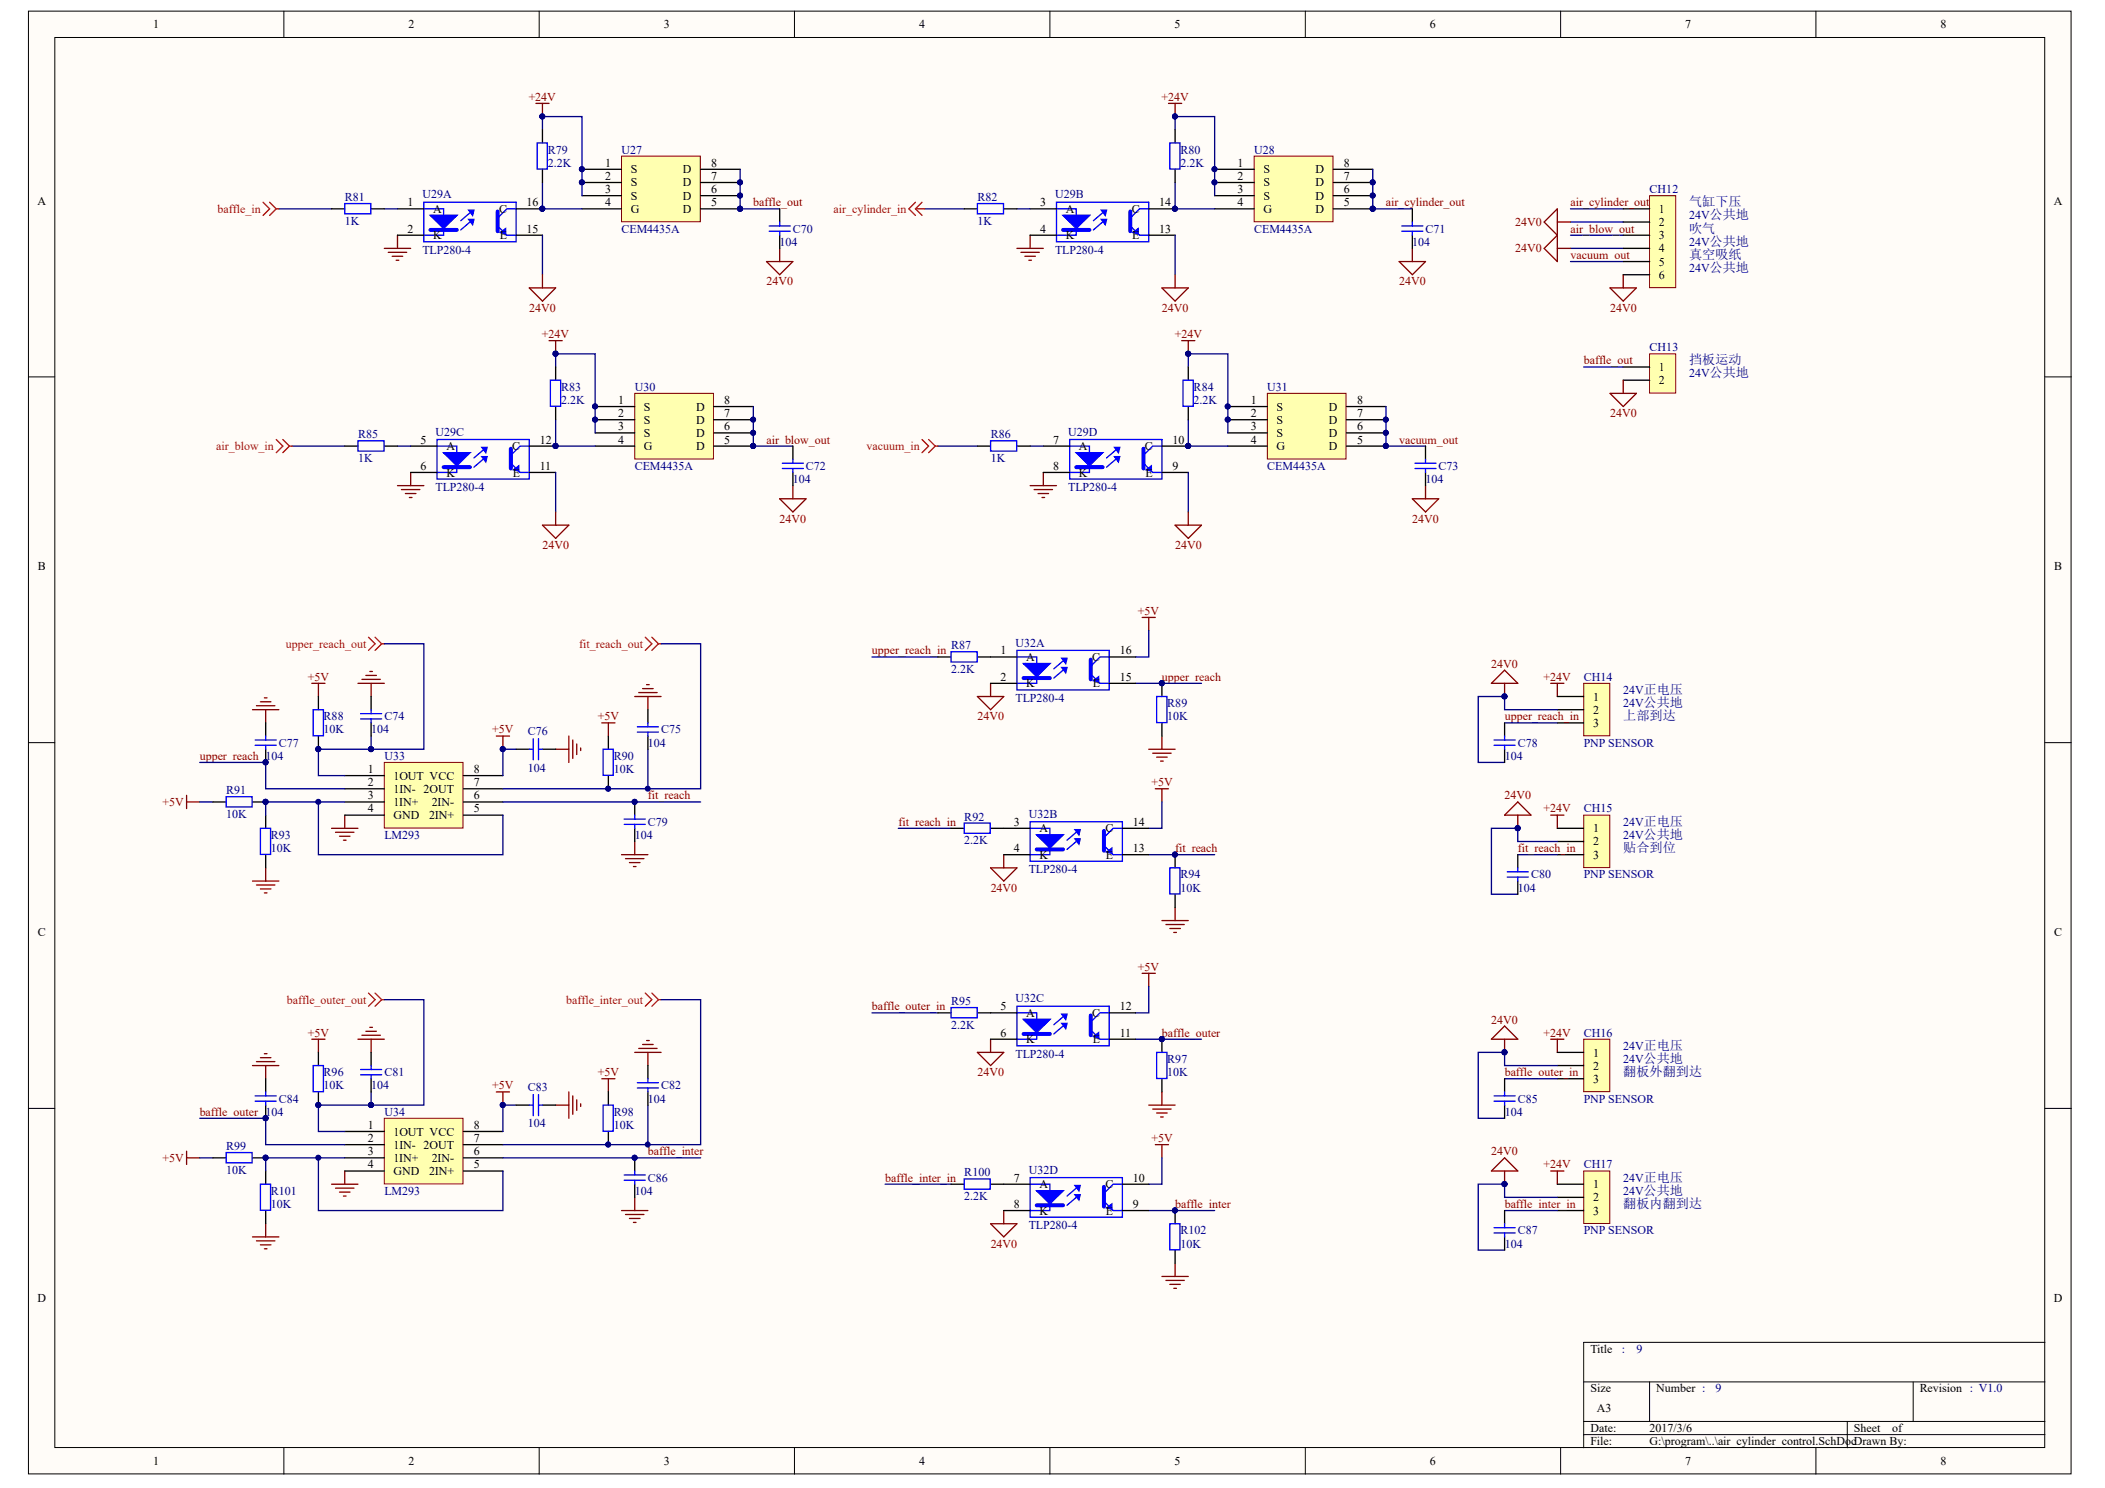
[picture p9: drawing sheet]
<svg xmlns="http://www.w3.org/2000/svg" width="297mm" height="210mm" viewBox="0 0 297 210" stroke-linecap="round" stroke-linejoin="round" font-family="sans-serif">
<defs><g id="words">
<g font-size="1.9" fill="#000080">
<text x="238.4" y="29.1">气缸下压</text>
<text x="238.4" y="32.8">吹气</text>
<text x="238.4" y="36.5">真空吸纸</text>
<text x="238.4" y="51.4">挡板运动</text>
<text x="229.1" y="101.6">上部到达</text>
<text x="229.1" y="120.2">贴合到位</text>
<text x="229.1" y="151.8">翻板外翻到达</text>
<text x="229.1" y="170.4">翻板内翻到达</text>
</g>
<g font-size="1.7">
<text x="21.6" y="4">1</text>
<text x="57.6" y="4">2</text>
<text x="93.7" y="4">3</text>
<text x="129.7" y="4">4</text>
<text x="165.7" y="4">5</text>
<text x="201.8" y="4">6</text>
<text x="237.8" y="4">7</text>
<text x="273.8" y="4">8</text>
<text x="85.4" y="23.5">1</text>
<text x="100.3" y="23.5">8</text>
<text x="174.6" y="23.5">1</text>
<text x="189.6" y="23.5">8</text>
<text x="5.3" y="28.9">A</text>
<text x="57.5" y="29.1">1</text>
<text x="74.3" y="29.1">16</text>
<text x="85.4" y="25.4">2</text>
<text x="85.4" y="27.2">3</text>
<text x="85.4" y="29.1">4</text>
<text x="89" y="24.4">S</text>
<text x="89" y="26.3">S</text>
<text x="89" y="28.2">S</text>
<text x="96.4" y="28.2">D</text>
<text x="96.4" y="26.3">D</text>
<text x="96.4" y="24.4">D</text>
<text x="100.3" y="29.1">5</text>
<text x="100.3" y="27.2">6</text>
<text x="100.3" y="25.4">7</text>
<text x="146.8" y="29.1">3</text>
<text x="163.6" y="29.1">14</text>
<text x="174.6" y="25.4">2</text>
<text x="174.6" y="27.2">3</text>
<text x="174.6" y="29.1">4</text>
<text x="178.3" y="24.4">S</text>
<text x="178.3" y="26.3">S</text>
<text x="178.3" y="28.2">S</text>
<text x="185.6" y="28.2">D</text>
<text x="185.6" y="26.3">D</text>
<text x="185.6" y="24.4">D</text>
<text x="189.6" y="29.1">5</text>
<text x="189.6" y="27.2">6</text>
<text x="189.6" y="25.4">7</text>
<text x="289.8" y="28.9">A</text>
<text x="57.5" y="32.8">2</text>
<text x="61.1" y="30">A</text>
<text x="61.1" y="33.7">K</text>
<text x="70.4" y="30">C</text>
<text x="70.5" y="33.7">E</text>
<text x="74.3" y="32.8">15</text>
<text x="89" y="30">G</text>
<text x="96.4" y="30">D</text>
<text x="146.8" y="32.8">4</text>
<text x="150.4" y="30">A</text>
<text x="150.4" y="33.7">K</text>
<text x="159.7" y="30">C</text>
<text x="159.8" y="33.7">E</text>
<text x="163.6" y="32.8">13</text>
<text x="178.3" y="30">G</text>
<text x="185.6" y="30">D</text>
<text x="234.1" y="30">1</text>
<text x="234.1" y="31.9">2</text>
<text x="234.1" y="33.7">3</text>
<text x="234.1" y="35.6">4</text>
<text x="234.1" y="37.5">5</text>
<text x="234.1" y="39.3">6</text>
<text x="234.1" y="52.3">1</text>
<text x="87.2" y="57">1</text>
<text x="87.2" y="58.9">2</text>
<text x="90.9" y="57.9">S</text>
<text x="90.9" y="59.8">S</text>
<text x="98.2" y="59.8">D</text>
<text x="98.2" y="57.9">D</text>
<text x="102.2" y="58.9">7</text>
<text x="102.2" y="57">8</text>
<text x="176.5" y="57">1</text>
<text x="176.5" y="58.9">2</text>
<text x="180.1" y="57.9">S</text>
<text x="180.1" y="59.8">S</text>
<text x="187.5" y="59.8">D</text>
<text x="187.5" y="57.9">D</text>
<text x="191.5" y="58.9">7</text>
<text x="191.5" y="57">8</text>
<text x="234.1" y="54.2">2</text>
<text x="59.4" y="62.6">5</text>
<text x="63" y="63.5">A</text>
<text x="72.3" y="63.5">C</text>
<text x="76.2" y="62.6">12</text>
<text x="87.2" y="60.7">3</text>
<text x="87.2" y="62.6">4</text>
<text x="90.9" y="61.7">S</text>
<text x="90.9" y="63.5">G</text>
<text x="98.2" y="63.5">D</text>
<text x="98.2" y="61.7">D</text>
<text x="102.2" y="62.6">5</text>
<text x="102.2" y="60.7">6</text>
<text x="148.6" y="62.6">7</text>
<text x="152.3" y="63.5">A</text>
<text x="161.6" y="63.5">C</text>
<text x="165.4" y="62.6">10</text>
<text x="176.5" y="60.7">3</text>
<text x="176.5" y="62.6">4</text>
<text x="180.1" y="61.7">S</text>
<text x="180.1" y="63.5">G</text>
<text x="187.5" y="63.5">D</text>
<text x="187.5" y="61.7">D</text>
<text x="191.5" y="62.6">5</text>
<text x="191.5" y="60.7">6</text>
<text x="59.4" y="66.3">6</text>
<text x="63" y="67.2">K</text>
<text x="72.4" y="67.2">E</text>
<text x="76.2" y="66.3">11</text>
<text x="148.6" y="66.3">8</text>
<text x="152.3" y="67.2">K</text>
<text x="161.6" y="67.2">E</text>
<text x="165.4" y="66.3">9</text>
<text x="5.3" y="80.4">B</text>
<text x="289.9" y="80.4">B</text>
<text x="141.2" y="92.3">1</text>
<text x="144.8" y="93.2">A</text>
<text x="154.1" y="93.2">C</text>
<text x="158" y="92.3">16</text>
<text x="141.2" y="96">2</text>
<text x="144.8" y="97">K</text>
<text x="154.2" y="97">E</text>
<text x="158" y="96">15</text>
<text x="224.8" y="98.8">1</text>
<text x="224.8" y="100.7">2</text>
<text x="224.8" y="102.5">3</text>
<text x="51.9" y="109">1</text>
<text x="51.9" y="110.9">2</text>
<text x="51.9" y="112.8">3</text>
<text x="55.5" y="110">1OUT VCC</text>
<text x="55.5" y="111.8">1IN- 2OUT</text>
<text x="55.5" y="113.7">1IN+</text>
<text x="60.9" y="113.7">2IN-</text>
<text x="66.9" y="112.8">6</text>
<text x="66.9" y="110.9">7</text>
<text x="66.9" y="109">8</text>
<text x="51.9" y="114.6">4</text>
<text x="55.5" y="115.5">GND</text>
<text x="60.5" y="115.5">2IN+</text>
<text x="66.9" y="114.6">5</text>
<text x="143" y="116.5">3</text>
<text x="146.7" y="117.4">A</text>
<text x="156" y="117.4">C</text>
<text x="159.9" y="116.5">14</text>
<text x="224.8" y="117.4">1</text>
<text x="224.8" y="119.3">2</text>
<text x="143" y="120.2">4</text>
<text x="146.7" y="121.1">K</text>
<text x="156.1" y="121.1">E</text>
<text x="159.9" y="120.2">13</text>
<text x="224.8" y="121.1">3</text>
<text x="5.3" y="132.1">C</text>
<text x="289.9" y="132.1">C</text>
<text x="141.2" y="142.5">5</text>
<text x="144.8" y="143.5">A</text>
<text x="154.1" y="143.5">C</text>
<text x="158" y="142.5">12</text>
<text x="141.2" y="146.2">6</text>
<text x="144.8" y="147.2">K</text>
<text x="154.2" y="147.2">E</text>
<text x="158" y="146.2">11</text>
<text x="224.8" y="149">1</text>
<text x="224.8" y="150.9">2</text>
<text x="224.8" y="152.8">3</text>
<text x="51.9" y="159.3">1</text>
<text x="51.9" y="161.1">2</text>
<text x="55.5" y="160.2">1OUT VCC</text>
<text x="66.9" y="161.1">7</text>
<text x="66.9" y="159.3">8</text>
<text x="51.9" y="163">3</text>
<text x="51.9" y="164.8">4</text>
<text x="55.5" y="162">1IN- 2OUT</text>
<text x="55.5" y="163.9">1IN+</text>
<text x="55.5" y="165.8">GND</text>
<text x="60.5" y="165.8">2IN+</text>
<text x="60.9" y="163.9">2IN-</text>
<text x="66.9" y="164.8">5</text>
<text x="66.9" y="163">6</text>
<text x="143" y="166.7">7</text>
<text x="146.7" y="167.6">A</text>
<text x="156" y="167.6">C</text>
<text x="159.9" y="166.7">10</text>
<text x="224.8" y="167.6">1</text>
<text x="143" y="170.4">8</text>
<text x="146.7" y="171.3">K</text>
<text x="156.1" y="171.3">E</text>
<text x="159.9" y="170.4">9</text>
<text x="224.8" y="169.5">2</text>
<text x="224.8" y="171.3">3</text>
<text x="5.3" y="183.7">D</text>
<text x="289.8" y="183.7">D</text>
<text x="224.4" y="190.8">Title</text>
<text x="224.4" y="196.4">Size</text>
<text x="233.7" y="196.4">Number :</text>
<text x="270.9" y="196.4">Revision : V1.0</text>
<text x="224.4" y="202">Date:</text>
<text x="224.4" y="203.9">File:</text>
<text x="225.3" y="199.2">A3</text>
<text x="232.8" y="202">2017/3/6</text>
<text x="232.8" y="203.9">G:\program\..\air_cylinder_control.SchDocDrawn By:</text>
<text x="261.6" y="202">Sheet</text>
<text x="267" y="202">of</text>
<text x="21.6" y="206.6">1</text>
<text x="57.6" y="206.6">2</text>
<text x="93.7" y="206.6">3</text>
<text x="129.7" y="206.6">4</text>
<text x="165.7" y="206.6">5</text>
<text x="201.8" y="206.6">6</text>
<text x="237.8" y="206.6">7</text>
<text x="273.8" y="206.6">8</text>
</g>
<g font-size="1.7" fill="#800000">
<text x="74.6" y="14.2">+24V</text>
<text x="163.9" y="14.2">+24V</text>
<text x="106.3" y="29.1">baffle_out</text>
<text x="195.6" y="29.1">air_cylinder_out</text>
<text x="221.6" y="29.1">air_cylinder_out</text>
<text x="213.8" y="31.9">24V0</text>
<text x="213.8" y="35.6">24V0</text>
<text x="221.6" y="32.8">air_blow_out</text>
<text x="108.2" y="40.2">24V0</text>
<text x="197.4" y="40.2">24V0</text>
<text x="221.6" y="36.5">vacuum_out</text>
<text x="74.7" y="44">24V0</text>
<text x="76.5" y="47.7">+24V</text>
<text x="164" y="44">24V0</text>
<text x="165.8" y="47.7">+24V</text>
<text x="227.2" y="44">24V0</text>
<text x="223.5" y="51.4">baffle_out</text>
<text x="227.2" y="58.9">24V0</text>
<text x="108.2" y="62.6">air_blow_out</text>
<text x="197.4" y="62.6">vacuum_out</text>
<text x="76.6" y="77.4">24V0</text>
<text x="110" y="73.7">24V0</text>
<text x="165.8" y="77.4">24V0</text>
<text x="199.3" y="73.7">24V0</text>
<text x="160.6" y="86.7">+5V</text>
<text x="123" y="92.3">upper_reach_in</text>
<text x="210.4" y="94.2">24V0</text>
<text x="43.4" y="96">+5V</text>
<text x="84.4" y="101.6">+5V</text>
<text x="137.9" y="101.6">24V0</text>
<text x="164" y="96">upper_reach</text>
<text x="212.3" y="101.6">upper_reach_in</text>
<text x="217.8" y="96">+24V</text>
<text x="28.2" y="107.2">upper_reach 104</text>
<text x="69.5" y="103.5">+5V</text>
<text x="22.9" y="113.7">+5V</text>
<text x="91.4" y="112.8">fit_reach</text>
<text x="162.5" y="110.9">+5V</text>
<text x="212.3" y="112.8">24V0</text>
<text x="126.8" y="116.5">fit_reach_in</text>
<text x="217.8" y="114.6">+24V</text>
<text x="139.8" y="125.8">24V0</text>
<text x="165.8" y="120.2">fit_reach</text>
<text x="214.2" y="120.2">fit_reach_in</text>
<text x="160.6" y="137">+5V</text>
<text x="123" y="142.5">baffle_outer_in</text>
<text x="43.4" y="146.2">+5V</text>
<text x="164" y="146.2">baffle_outer</text>
<text x="210.4" y="144.4">24V0</text>
<text x="217.8" y="146.2">+24V</text>
<text x="69.5" y="153.7">+5V</text>
<text x="84.4" y="151.8">+5V</text>
<text x="137.9" y="151.8">24V0</text>
<text x="212.3" y="151.8">baffle_outer_in</text>
<text x="28.2" y="157.4">baffle_outer 104</text>
<text x="162.5" y="161.1">+5V</text>
<text x="22.9" y="163.9">+5V</text>
<text x="91.4" y="163">baffle_inter</text>
<text x="124.9" y="166.7">baffle_inter_in</text>
<text x="210.4" y="163">24V0</text>
<text x="217.8" y="164.8">+24V</text>
<text x="165.8" y="170.4">baffle_inter</text>
<text x="212.3" y="170.4">baffle_inter_in</text>
<text x="139.8" y="176">24V0</text>
</g>
<g font-size="1.7" fill="#000080">
<text x="77.3" y="23.5">2.2K</text>
<text x="77.3" y="21.7">R79</text>
<text x="87.7" y="21.7">U27</text>
<text x="166.6" y="23.5">2.2K</text>
<text x="166.6" y="21.7">R80</text>
<text x="177" y="21.7">U28</text>
<text x="48.7" y="28.4">R81</text>
<text x="59.6" y="28">U29A</text>
<text x="137.9" y="28.4">R82</text>
<text x="148.9" y="28">U29B</text>
<text x="232.8" y="27.2">CH12</text>
<text x="48.7" y="31.7">1K</text>
<text x="59.6" y="35.8">TLP280-4</text>
<text x="87.7" y="32.8">CEM4435A</text>
<text x="110" y="34.7">104</text>
<text x="111.9" y="32.8">C70</text>
<text x="137.9" y="31.7">1K</text>
<text x="148.9" y="35.8">TLP280-4</text>
<text x="177" y="32.8">CEM4435A</text>
<text x="199.3" y="34.7">104</text>
<text x="201.1" y="32.8">C71</text>
<text x="238.4" y="30.9">24V公共地</text>
<text x="238.4" y="34.7">24V公共地</text>
<text x="238.4" y="38.4">24V公共地</text>
<text x="232.8" y="49.5">CH13</text>
<text x="238.4" y="53.2">24V公共地</text>
<text x="79.2" y="57">2.2K</text>
<text x="79.2" y="55.1">R83</text>
<text x="89.6" y="55.1">U30</text>
<text x="168.4" y="57">2.2K</text>
<text x="168.4" y="55.1">R84</text>
<text x="178.8" y="55.1">U31</text>
<text x="50.5" y="65.2">1K</text>
<text x="50.5" y="61.8">R85</text>
<text x="61.5" y="61.4">U29C</text>
<text x="139.8" y="65.2">1K</text>
<text x="139.8" y="61.8">R86</text>
<text x="150.7" y="61.4">U29D</text>
<text x="61.5" y="69.3">TLP280-4</text>
<text x="89.6" y="66.3">CEM4435A</text>
<text x="111.9" y="68.2">104</text>
<text x="113.7" y="66.3">C72</text>
<text x="150.7" y="69.3">TLP280-4</text>
<text x="178.8" y="66.3">CEM4435A</text>
<text x="201.1" y="68.2">104</text>
<text x="203" y="66.3">C73</text>
<text x="134.2" y="94.9">2.2K</text>
<text x="134.2" y="91.6">R87</text>
<text x="143.3" y="91.2">U32A</text>
<text x="45.7" y="101.6">R88</text>
<text x="54.2" y="101.6">C74</text>
<text x="143.3" y="99">TLP280-4</text>
<text x="164.7" y="101.6">10K</text>
<text x="164.7" y="99.7">R89</text>
<text x="223.5" y="96">CH14</text>
<text x="229.1" y="99.7">24V公共地</text>
<text x="229.1" y="97.9">24V正电压</text>
<text x="39.3" y="105.3">C77</text>
<text x="45.7" y="103.5">10K</text>
<text x="52.4" y="103.5">104</text>
<text x="54.2" y="107.2">U33</text>
<text x="74.5" y="103.6">C76</text>
<text x="86.6" y="107.2">R90</text>
<text x="91.4" y="105.3">104</text>
<text x="93.3" y="103.5">C75</text>
<text x="212.3" y="107.2">104</text>
<text x="214.2" y="105.3">C78</text>
<text x="223.5" y="105.3">PNP SENSOR</text>
<text x="31.9" y="112">R91</text>
<text x="74.5" y="108.9">104</text>
<text x="86.6" y="109">10K</text>
<text x="31.9" y="115.4">10K</text>
<text x="38.2" y="118.3">R93</text>
<text x="54.2" y="118.3">LM293</text>
<text x="89.6" y="118.3">104</text>
<text x="91.4" y="116.5">C79</text>
<text x="136.1" y="119.1">2.2K</text>
<text x="136.1" y="115.8">R92</text>
<text x="145.2" y="115.4">U32B</text>
<text x="223.5" y="114.6">CH15</text>
<text x="229.1" y="118.3">24V公共地</text>
<text x="229.1" y="116.5">24V正电压</text>
<text x="38.2" y="120.2">10K</text>
<text x="145.2" y="123.2">TLP280-4</text>
<text x="166.6" y="125.8">10K</text>
<text x="166.6" y="123.9">R94</text>
<text x="214.2" y="125.8">104</text>
<text x="216.1" y="123.9">C80</text>
<text x="223.5" y="123.9">PNP SENSOR</text>
<text x="134.2" y="141.8">R95</text>
<text x="143.3" y="141.4">U32C</text>
<text x="134.2" y="145.1">2.2K</text>
<text x="143.3" y="149.2">TLP280-4</text>
<text x="164.7" y="150">R97</text>
<text x="223.5" y="146.2">CH16</text>
<text x="229.1" y="150">24V公共地</text>
<text x="229.1" y="148.1">24V正电压</text>
<text x="39.3" y="155.5">C84</text>
<text x="45.7" y="153.7">10K</text>
<text x="45.7" y="151.8">R96</text>
<text x="52.4" y="153.7">104</text>
<text x="54.2" y="151.8">C81</text>
<text x="74.5" y="153.8">C83</text>
<text x="91.4" y="155.5">104</text>
<text x="93.3" y="153.7">C82</text>
<text x="164.7" y="151.8">10K</text>
<text x="214.2" y="155.5">C85</text>
<text x="223.5" y="155.5">PNP SENSOR</text>
<text x="54.2" y="157.4">U34</text>
<text x="74.5" y="159">104</text>
<text x="86.6" y="159.3">10K</text>
<text x="86.6" y="157.4">R98</text>
<text x="212.3" y="157.4">104</text>
<text x="31.9" y="165.5">10K</text>
<text x="31.9" y="162.2">R99</text>
<text x="91.4" y="166.7">C86</text>
<text x="136.1" y="165.9">R100</text>
<text x="145.2" y="165.5">U32D</text>
<text x="223.5" y="164.8">CH17</text>
<text x="229.1" y="166.7">24V正电压</text>
<text x="38.2" y="170.4">10K</text>
<text x="38.2" y="168.5">R101</text>
<text x="54.2" y="168.5">LM293</text>
<text x="89.6" y="168.5">104</text>
<text x="136.1" y="169.3">2.2K</text>
<text x="145.2" y="173.4">TLP280-4</text>
<text x="229.1" y="168.5">24V公共地</text>
<text x="166.6" y="176">10K</text>
<text x="166.6" y="174.1">R102</text>
<text x="212.3" y="176">104</text>
<text x="214.2" y="174.1">C87</text>
<text x="223.5" y="174.1">PNP SENSOR</text>
<text x="228.9" y="190.8">:</text>
<text x="230.9" y="190.8">9</text>
<text x="242.1" y="196.4">9</text>
</g>
<g font-size="1.7" fill="#f00">
<text x="30.7" y="30">baffle_in</text>
<text x="117.6" y="30">air_cylinder_in</text>
<text x="30.5" y="63.5">air_blow_in</text>
<text x="122.3" y="63.5">vacuum_in</text>
<text x="40.3" y="91.4">upper_reach_out</text>
<text x="81.7" y="91.4">fit_reach_out</text>
<text x="40.5" y="141.6">baffle_outer_out</text>
<text x="79.9" y="141.6">baffle_inter_out</text>
</g>
</g></defs>
<g fill="#fffcf8" stroke="#000" stroke-width=".14">
<path d="M4 1.6h288.3v206.3h-288.3z"/>
<path d="M7.7 5.3h280.8v198.9h-280.8z"/>
</g>
<g fill="none" stroke="#000" stroke-width=".14">
<path d="M40.1 1.6v3.7M76.1 1.6v3.7M112.1 1.6v3.7M148.2 1.6v3.7M184.2 1.6v3.7M220.2 1.6v3.7M256.2 1.6v3.7M4 53.2h3.7M288.6 53.2h3.7M4 104.8h3.7M288.6 104.8h3.7M4 156.4h3.7"/>
<path d="M288.6 156.4h3.7M223.5 194.9h65.1M232.8 194.9v5.6M270 194.9v5.6M288.6 189.4h-65.1v14.8M40.1 204.2v3.8M76.1 204.2v3.8M112.1 204.2v3.8M148.2 204.2v3.8M184.2 204.2v3.8M220.2 204.2v3.8M223.5 200.5h65.1"/>
<path d="M223.5 202.4h65.1M256.2 204.2v3.8M260.7 200.5v3.7"/>
</g>
<path d="M232.8 49.9h3.7v5.6h-3.7z" fill="#ffffb0" stroke="#800000" stroke-width=".14"/>
<path d="M56.1 29.5h3.7M56.1 33.2h3.7M72.8 29.5h3.7M72.8 33.2h3.7M229.1 51.8h3.7M229.1 53.6h3.7" fill="none" stroke="#000" stroke-width=".19"/>
<path d="M54.2 29.5h1.9M76.5 33.2v5.6M221.6 35h7.5M221.6 33.2h7.5M221.6 31.3h7.5M221.6 29.5h7.5" fill="none" stroke="#000080" stroke-width=".19"/>
<path d="M75.6 14.6h1.9M76.5 14.6v1.8M54.2 35h3.7M54.8 35.6h2.6M55.3 36.2h1.5M55.9 36.7h.4M56.1 33.2v1.8" fill="none" stroke="#800000" stroke-width=".19"/>
<g fill="#000080" stroke="#000080" stroke-width=".14">
<circle cx="76.5" cy="16.4" r=".35"/>
<circle cx="76.5" cy="29.4" r=".35"/>
</g>
<path d="M59.8 28.5h13v5.6h-13zM59.8 29.5h2.8v.9M60.9 30.4h3.6l-1.9 1.8-1.9-1.8h.4M62.6 32.6v.6h-2.8M66.3 30l-1.3 1.1M66.3 31.3l-1.3 1.1M70.4 32.1l1.1 1.1h1.3M72.8 29.5h-1.3l-1.1 1.1" fill="none" stroke="#00f" stroke-width=".19"/>
<path d="M60.7 32.4h3.8M70.2 29.8v2.8" fill="none" stroke="#00f" stroke-width=".56"/>
<g fill="#00f" stroke="#00f" stroke-width=".19">
<path d="M60.7 30.4h3.8l-1.9 1.7z"/>
<path d="M66.1 29.6h.8l-.2 .8z"/>
<path d="M66.1 30.9h.8l-.2 .8z"/>
<path d="M70.6 32.8l.7-.6v.8z"/>
</g>
<path d="M87.7 22h11.1v9.3h-11.1z" fill="#ffffb0" stroke="#800000" stroke-width=".14"/>
<path d="M82.1 23.9h5.6M82.1 25.7h5.6M82.1 27.6h5.6M82.1 29.5h5.6M98.9 23.9h5.5M98.9 25.7h5.5M98.9 27.6h5.5M98.9 29.5h5.5M57.9 62.9h3.8M57.9 66.6h3.8M74.7 62.9h3.7M74.7 66.6h3.7" fill="none" stroke="#000" stroke-width=".19"/>
<g fill="#000080" stroke="#000080" stroke-width=".14">
<circle cx="82.1" cy="23.9" r=".35"/>
<circle cx="82.1" cy="25.7" r=".35"/>
<circle cx="104.4" cy="29.4" r=".35"/>
<circle cx="104.4" cy="27.6" r=".35"/>
<circle cx="104.4" cy="25.7" r=".35"/>
<circle cx="78.4" cy="49.9" r=".35"/>
<circle cx="78.4" cy="62.9" r=".35"/>
</g>
<path d="M77.5 48.1h1.8M78.4 48.1v1.8M56.1 68.5h3.7M56.6 69.1h2.7M57.2 69.6h1.5M57.8 70.2h.3M57.9 66.6v1.9" fill="none" stroke="#800000" stroke-width=".19"/>
<path d="M61.7 62h13v5.6h-13zM61.7 62.9h2.8v1M62.8 63.9h3.5l-1.8 1.8-1.9-1.8h.4M64.5 66.1v.5h-2.8M68.2 63.5l-1.3 1.1M68.2 64.8l-1.3 1.1M72.3 65.5l1.1 1.1h1.3M74.7 62.9h-1.3l-1.1 1.1" fill="none" stroke="#00f" stroke-width=".19"/>
<path d="M62.6 65.9h3.7M72.1 63.3v2.8" fill="none" stroke="#00f" stroke-width=".56"/>
<g fill="#00f" stroke="#00f" stroke-width=".19">
<path d="M62.6 63.9h3.7l-1.8 1.6z"/>
<path d="M68 63.1h.7l-.1 .8z"/>
<path d="M68 64.4h.7l-.1 .8z"/>
<path d="M72.5 66.3l.7-.6v.8z"/>
</g>
<path d="M56.1 62.9h1.8M78.4 66.6v5.6" fill="none" stroke="#000080" stroke-width=".19"/>
<path d="M89.6 55.5h11.1v9.2h-11.1z" fill="#ffffb0" stroke="#800000" stroke-width=".14"/>
<path d="M145.4 29.5h3.7M145.4 33.2h3.7M162.1 29.5h3.7M162.1 33.2h3.7M84 57.3h5.6M84 59.2h5.6M100.7 57.3h5.6M100.7 59.2h5.6M84 61.1h5.6M84 62.9h5.6M100.7 61.1h5.6M100.7 62.9h5.6" fill="none" stroke="#000" stroke-width=".19"/>
<g fill="#000080" stroke="#000080" stroke-width=".14">
<circle cx="84" cy="57.3" r=".35"/>
<circle cx="84" cy="59.2" r=".35"/>
<circle cx="106.3" cy="62.9" r=".35"/>
<circle cx="106.3" cy="61" r=".35"/>
<circle cx="106.3" cy="59.2" r=".35"/>
<circle cx="165.8" cy="16.4" r=".35"/>
<circle cx="165.8" cy="29.4" r=".35"/>
</g>
<path d="M143.5 29.5h1.9M165.8 33.2v5.6M41.2 62.9h7.4" fill="none" stroke="#000080" stroke-width=".19"/>
<path d="M164.9 14.6h1.8M165.8 14.6v1.8M143.5 35h3.7M144.1 35.6h2.6M144.6 36.2h1.5M145.2 36.7h.3M145.4 33.2v1.8" fill="none" stroke="#800000" stroke-width=".19"/>
<path d="M149.1 28.5h13v5.6h-13zM149.1 29.5h2.8v.9M150.2 30.4h3.5l-1.8 1.8-1.9-1.8h.4M151.9 32.6v.6h-2.8M155.6 30l-1.3 1.1M155.6 31.3l-1.3 1.1M159.7 32.1l1.1 1.1h1.3M162.1 29.5h-1.3l-1.1 1.1" fill="none" stroke="#00f" stroke-width=".19"/>
<path d="M150 32.4h3.7M159.5 29.8v2.8" fill="none" stroke="#00f" stroke-width=".56"/>
<g fill="#00f" stroke="#00f" stroke-width=".19">
<path d="M150 30.4h3.7l-1.8 1.7z"/>
<path d="M155.4 29.6h.7l-.1 .8z"/>
<path d="M155.4 30.9h.7l-.1 .8z"/>
<path d="M159.9 32.8l.7-.6v.8z"/>
</g>
<path d="M177 22h11.1v9.3h-11.1z" fill="#ffffb0" stroke="#800000" stroke-width=".14"/>
<path d="M171.4 23.9h5.6M171.4 25.7h5.6M171.4 27.6h5.6M171.4 29.5h5.6M188.1 23.9h5.6M188.1 25.7h5.6M188.1 27.6h5.6M188.1 29.5h5.6M147.2 62.9h3.7M147.2 66.6h3.7M164 62.9h3.7M164 66.6h3.7" fill="none" stroke="#000" stroke-width=".19"/>
<g fill="#000080" stroke="#000080" stroke-width=".14">
<circle cx="171.4" cy="23.9" r=".35"/>
<circle cx="171.4" cy="25.7" r=".35"/>
<circle cx="193.7" cy="29.4" r=".35"/>
<circle cx="193.7" cy="27.6" r=".35"/>
<circle cx="193.7" cy="25.7" r=".35"/>
<circle cx="167.7" cy="49.9" r=".35"/>
<circle cx="167.7" cy="62.9" r=".35"/>
</g>
<path d="M166.7 48.1h1.9M167.7 48.1v1.8M145.4 68.5h3.7M145.9 69.1h2.6M146.5 69.6h1.5M147 70.2h.4M147.2 66.6v1.9" fill="none" stroke="#800000" stroke-width=".19"/>
<path d="M150.9 62h13.1v5.6h-13.1zM150.9 62.9h2.8v1M152.1 63.9h3.5l-1.9 1.8-1.8-1.8h.3M153.7 66.1v.5h-2.8M157.5 63.5l-1.4 1.1M157.5 64.8l-1.4 1.1M161.5 65.5l1.2 1.1h1.3M164 62.9h-1.3l-1.2 1.1" fill="none" stroke="#00f" stroke-width=".19"/>
<path d="M151.9 65.9h3.7M161.4 63.3v2.8" fill="none" stroke="#00f" stroke-width=".56"/>
<g fill="#00f" stroke="#00f" stroke-width=".19">
<path d="M151.9 63.9h3.7l-1.9 1.6z"/>
<path d="M157.3 63.1h.7l-.2 .8z"/>
<path d="M157.3 64.4h.7l-.2 .8z"/>
<path d="M161.7 66.3l.8-.6v.8z"/>
</g>
<path d="M145.4 62.9h1.8M167.7 66.6v5.6" fill="none" stroke="#000080" stroke-width=".19"/>
<path d="M178.8 55.5h11.1v9.2h-11.1z" fill="#ffffb0" stroke="#800000" stroke-width=".14"/>
<path d="M173.3 57.3h5.5M173.3 59.2h5.5M190 57.3h5.6M190 59.2h5.6M173.3 61.1h5.5M173.3 62.9h5.5M190 61.1h5.6M190 62.9h5.6" fill="none" stroke="#000" stroke-width=".19"/>
<g fill="#000080" stroke="#000080" stroke-width=".14">
<circle cx="173.2" cy="57.3" r=".35"/>
<circle cx="173.2" cy="59.2" r=".35"/>
<circle cx="195.5" cy="62.9" r=".35"/>
<circle cx="195.5" cy="61" r=".35"/>
<circle cx="195.5" cy="59.2" r=".35"/>
<circle cx="70.9" cy="105.7" r=".35"/>
<circle cx="165.8" cy="120.5" r=".35"/>
</g>
<g fill="none" stroke="#800000" stroke-width=".19">
<path d="M76.5 38.8v1.8M108.2 36.9h3.7l-1.9 1.9zM110 35v1.9M165.8 38.8v1.8M197.4 36.9h3.8l-1.9 1.9zM199.3 35v1.9M229.1 38.8v1.8M74.7 40.6h3.7l-1.9 1.9zM164 40.6h3.7l-1.9 1.9zM227.2 40.6h3.7l-1.8 1.9zM227.2 55.5h3.7l-1.8 1.8zM229.1 53.6v1.9"/>
<path d="M76.5 74.1h3.8l-1.9 1.8zM78.4 72.2v1.9M110 70.4h3.7l-1.8 1.8zM111.9 68.5v1.9M165.8 74.1h3.7l-1.8 1.8zM167.7 72.2v1.9M199.3 70.4h3.7l-1.8 1.8zM201.2 68.5v1.9M36.2 99.6h2.6M36.7 99h1.5M37.3 98.4h.4M44 96.4h1.9"/>
<path d="M44.9 96.4v1.9M50.5 96.4h3.7M51.1 95.8h2.6M51.6 95.3h1.5M52.2 94.7h.4M52.4 96.4v1.9M89.6 98.3h3.7M90.1 97.7h2.6M90.7 97.1h1.5M91.2 96.6h.4M91.4 98.3v1.8M26.3 112.2v1.9"/>
<path d="M26.3 113.1h1.9M35.6 100.1h3.8M37.5 100.1v1.9M46.8 116.8h3.7M47.3 117.4h2.7M47.9 118h1.5M48.5 118.5h.3M48.6 115v1.8M70 103.8h1.9M71 103.8v1.9M78.4 105.7h1.9M80.3 103.8v3.7"/>
<path d="M80.8 104.4v2.6M81.4 104.9v1.5M81.9 105.5v.4M84.9 102h1.9M85.8 102v1.8M89.6 118.7v1.9M35.6 124.3h3.8M36.2 124.8h2.6M36.7 125.4h1.5M37.3 126h.4M37.5 122.4v1.9M87.7 120.6h3.7"/>
<path d="M88.3 121.1h2.6M88.8 121.7h1.5M89.4 122.2h.4"/>
</g>
<path d="M39.4 29.5h7.4M130.5 29.5h5.6M132.3 62.9h5.6M28.2 113.1h1.9" fill="none" stroke="#000080" stroke-width=".19"/>
<g fill="none" stroke="#f00" stroke-width=".19">
<path d="M37.1 28.5l.9 1-.9 .9M38 28.5l1 1M39 29.5l-1 .9M39 29.5h.4M129.2 29.5h1.3M129.2 29.5l.9 .9M129.2 28.5l-.9 1 .9 .9M130.1 28.5l-.9 1M39 62l.9 .9-.9 1M39.9 62l.9 .9M40.8 62.9l-.9 1M40.8 62.9h.4"/>
<path d="M130.1 62l.9 .9-.9 1M131 62l1 .9M132 62.9h.3M132 62.9l-1 1"/>
</g>
<path d="M54.2 107.5h11.1v9.3h-11.1z" fill="#ffffb0" stroke="#800000" stroke-width=".14"/>
<path d="M48.6 109.4h5.6M48.6 111.3h5.6M48.6 113.1h5.6M48.6 115h5.6M65.4 109.4h5.6M65.4 111.3h5.6M65.4 113.1h5.6M65.4 115h5.6" fill="none" stroke="#000" stroke-width=".19"/>
<g fill="#000080" stroke="#000080" stroke-width=".14">
<circle cx="163.9" cy="96.4" r=".35"/>
<circle cx="52.4" cy="105.7" r=".35"/>
<circle cx="91.4" cy="111.2" r=".35"/>
</g>
<path d="M52 89.9l.9 .9-.9 .9M52.9 89.9l1 .9M53.9 90.8l-1 .9M53.9 90.8h.3M91.1 89.9l.9 .9-.9 .9M92 89.9l.9 .9M92.9 90.8h.4M92.9 90.8l-.9 .9" fill="none" stroke="#f00" stroke-width=".19"/>
<path d="M54.2 90.8h5.6v14.9h-7.4M93.3 90.8h5.6v20.5h-27.9M91.4 105.7v5.6" fill="none" stroke="#000080" stroke-width=".19"/>
<path d="M218.8 96.4h1.9M219.8 96.4v1.9" fill="none" stroke="#800000" stroke-width=".19"/>
<path d="M223.5 96.4h3.7v7.4h-3.7z" fill="#ffffb0" stroke="#800000" stroke-width=".14"/>
<path d="M219.8 98.3h3.7M219.8 100.1h3.7M219.8 102h3.7" fill="none" stroke="#000" stroke-width=".19"/>
<g fill="none" stroke="#800000" stroke-width=".19">
<path d="M137.9 98.3h3.7l-1.8 1.8zM139.8 96.4v1.9M161.2 87.1h1.8M162.1 87.1v1.9M210.5 96.4l1.8-1.9 1.9 1.9zM212.3 96.4v1.9M162.1 105.7h3.7M162.7 106.2h2.6M163 111.3h1.9M163.2 106.8h1.5M163.8 107.4h.3M164 103.8v1.9"/>
<path d="M164 111.3v1.8M218.8 115h1.9M219.8 115v1.8M139.8 122.4h3.7l-1.9 1.9zM141.6 120.6v1.8M164 129.9h3.7M164.5 130.4h2.6M165.1 131h1.5M165.6 131.5h.4M165.8 128v1.9"/>
</g>
<g fill="#000080" stroke="#000080" stroke-width=".14">
<circle cx="212.3" cy="98.2" r=".35"/>
<circle cx="44.9" cy="113.1" r=".35"/>
<circle cx="37.5" cy="107.5" r=".35"/>
</g>
<path d="M160.2 96.4h9.3M162.1 89v3.7h-1.9M28.2 107.5h9.3v3.8h11.1M44.9 113.1v7.5h26.1v-5.6M71 113.1h27.9M126.8 116.8h7.4M164 113.1v3.7h-1.9M162.1 120.6h9.3" fill="none" stroke="#000080" stroke-width=".19"/>
<path d="M223.5 115h3.7v7.4h-3.7z" fill="#ffffb0" stroke="#800000" stroke-width=".14"/>
<path d="M219.8 116.8h3.7M219.8 118.7h3.7M219.8 120.6h3.7" fill="none" stroke="#000" stroke-width=".19"/>
<path d="M214.2 120.6h5.6M28.2 163.3h1.9" fill="none" stroke="#000080" stroke-width=".19"/>
<g fill="none" stroke="#800000" stroke-width=".19">
<path d="M212.3 115l1.9-1.9 1.8 1.9zM214.2 115v1.8M35.6 150.3h3.8M36.2 149.8h2.6M36.7 149.2h1.5M37.3 148.6h.4M37.5 150.3v1.9M44 146.6h1.9M44.9 146.6v1.9M50.5 146.6h3.7M51.1 146h2.6M51.6 145.5h1.5"/>
<path d="M52.2 144.9h.4M52.4 146.6v1.9M70 154h1.9M71 154v1.9M78.4 155.9h1.9M80.3 154v3.8M80.8 154.6v2.6M81.4 155.1v1.5M81.9 155.7v.4M84.9 152.2h1.9M85.8 152.2v1.8M89.6 148.5h3.7"/>
<path d="M90.1 147.9h2.6M90.7 147.3h1.5M91.2 146.8h.4M91.4 148.5v1.8M26.3 162.4v1.9M26.3 163.3h1.9M35.6 174.5h3.8M36.2 175h2.6M36.7 175.6h1.5M37.3 176.2h.4M37.5 172.6v1.9M46.8 167h3.7"/>
<path d="M47.3 167.6h2.7M47.9 168.2h1.5M48.5 168.7h.3M48.6 165.2v1.8M87.7 170.8h3.7M88.3 171.3h2.6M88.8 171.9h1.5M89.4 172.4h.4M89.6 168.9v1.9"/>
</g>
<g fill="#000080" stroke="#000080" stroke-width=".14">
<circle cx="214.2" cy="116.8" r=".35"/>
<circle cx="70.9" cy="155.9" r=".35"/>
<circle cx="165.8" cy="170.7" r=".35"/>
</g>
<path d="M54.2 157.8h11.1v9.2h-11.1z" fill="#ffffb0" stroke="#800000" stroke-width=".14"/>
<path d="M48.6 159.6h5.6M65.4 159.6h5.6M48.6 161.5h5.6M48.6 163.3h5.6M48.6 165.2h5.6M65.4 161.5h5.6M65.4 163.3h5.6M65.4 165.2h5.6" fill="none" stroke="#000" stroke-width=".19"/>
<g fill="#000080" stroke="#000080" stroke-width=".14">
<circle cx="163.9" cy="146.6" r=".35"/>
<circle cx="52.4" cy="155.9" r=".35"/>
<circle cx="91.4" cy="161.5" r=".35"/>
</g>
<path d="M52 140.1l.9 .9-.9 .9M52.9 140.1l1 .9M53.9 141l-1 .9M53.9 141h.3M91.1 140.1l.9 .9-.9 .9M92 140.1l.9 .9M92.9 141h.4M92.9 141l-.9 .9" fill="none" stroke="#f00" stroke-width=".19"/>
<path d="M54.2 141h5.6v14.9h-7.4M91.4 155.9v5.6M93.3 141h5.6v20.5h-27.9" fill="none" stroke="#000080" stroke-width=".19"/>
<path d="M218.8 146.6h1.9M219.8 146.6v1.9" fill="none" stroke="#800000" stroke-width=".19"/>
<path d="M223.5 146.6h3.7v7.4h-3.7z" fill="#ffffb0" stroke="#800000" stroke-width=".14"/>
<path d="M219.8 148.5h3.7M219.8 150.3h3.7M219.8 152.2h3.7" fill="none" stroke="#000" stroke-width=".19"/>
<g fill="none" stroke="#800000" stroke-width=".19">
<path d="M161.2 137.3h1.8M162.1 137.3v1.9M137.9 148.5h3.7l-1.8 1.8zM139.8 146.6v1.9M162.1 155.9h3.7M162.7 156.4h2.6M163.2 157h1.5M163.8 157.6h.3M164 154v1.9M210.5 146.6l1.8-1.9 1.9 1.9zM212.3 146.6v1.9M139.8 172.6h3.7l-1.9 1.9z"/>
<path d="M141.6 170.8v1.8M163 161.5h1.9M164 161.5v1.8M165.8 178.2v1.9M218.8 165.2h1.9M219.8 165.2v1.8M164 180.1h3.7M164.5 180.6h2.6M165.1 181.2h1.5M165.6 181.7h.4"/>
</g>
<g fill="#000080" stroke="#000080" stroke-width=".14">
<circle cx="212.3" cy="148.4" r=".35"/>
<circle cx="44.9" cy="163.3" r=".35"/>
<circle cx="37.5" cy="157.7" r=".35"/>
</g>
<path d="M162.1 139.2v3.7h-1.9M28.2 157.8h9.3v3.7h11.1M160.2 146.6h9.3M44.9 163.3v7.5h26.1v-5.6M71 163.3h27.9M162.1 170.8h9.3M164 163.3v3.7h-1.9" fill="none" stroke="#000080" stroke-width=".19"/>
<path d="M223.5 165.2h3.7v7.4h-3.7z" fill="#ffffb0" stroke="#800000" stroke-width=".14"/>
<g fill="none" stroke="#000" stroke-width=".19">
<path d="M76.5 18.3v1.9M165.8 18.3v1.9M46.8 29.5h1.8M52.4 29.5h1.8M76.5 23.9v1.8M110 29.5v1.8M110 33.2v1.8M136.1 29.5h1.8M141.6 29.5h1.9M165.8 23.9v1.8M199.3 29.5v1.8M199.3 33.2v1.8"/>
<path d="M78.4 51.8v1.8M78.4 57.3v1.9M167.7 51.8v1.8M167.7 57.3v1.9M48.6 62.9h1.9M54.2 62.9h1.9M111.9 62.9v1.9M111.9 66.6v1.9M137.9 62.9h1.9M143.5 62.9h1.9M201.2 62.9v1.9M201.2 66.6v1.9"/>
<path d="M44.9 98.3v1.8M52.4 98.3v1.8M132.3 92.7h1.9M137.9 92.7h1.9M164 96.4v1.9M30.1 113.1h1.8M35.6 113.1h1.9M37.5 102v1.8M37.5 105.7v1.8M37.5 115v1.8M44.9 103.8v1.9M52.4 102v1.8"/>
<path d="M72.8 105.7h1.9M76.5 105.7h1.9M85.8 103.8v1.9M85.8 109.4v1.9M89.6 113.1v1.9M89.6 116.8v1.9M91.4 100.1v1.9M91.4 103.8v1.9M134.2 116.8h1.9M139.8 116.8h1.8M164 102v1.8M212.3 102v1.8"/>
<path d="M212.3 105.7v1.8M37.5 120.6v1.8M165.8 120.6v1.8M165.8 126.1v1.9M214.2 120.6v1.8M214.2 124.3v1.8M37.5 152.2v1.8M37.5 155.9v1.9M44.9 148.5v1.8M44.9 154v1.9M52.4 148.5v1.8M52.4 152.2v1.8"/>
<path d="M72.8 155.9h1.9M76.5 155.9h1.9M85.8 154v1.9M85.8 159.6v1.9M91.4 150.3v1.9M91.4 154v1.9M132.3 142.9h1.9M137.9 142.9h1.9M164 146.6v1.9M164 152.2v1.8M212.3 152.2v1.8M212.3 155.9v1.9"/>
<path d="M30.1 163.3h1.8M35.6 163.3h1.9M37.5 165.2v1.8M37.5 170.8v1.8M89.6 163.3v1.9M89.6 167v1.9M134.2 167h1.9M139.8 167h1.8M165.8 170.8v1.8M165.8 176.3v1.9M212.3 170.8v1.8M212.3 174.5v1.8"/>
<path d="M219.8 167h3.7M219.8 168.9h3.7M219.8 170.8h3.7"/>
</g>
<path d="M217.9 31.3l1.9-1.8v7.4l-1.9-1.9 1.9-1.8zM219.8 31.3h1.8M219.8 35h1.8M210.5 165.2l1.8-1.9 1.9 1.9zM212.3 165.2v1.8" fill="none" stroke="#800000" stroke-width=".19"/>
<g fill="#000080" stroke="#000080" stroke-width=".14">
<circle cx="212.3" cy="167" r=".35"/>
<circle cx="212.3" cy="148.4" r=".35"/>
<circle cx="104.4" cy="29.4" r=".35"/>
<circle cx="106.3" cy="62.9" r=".35"/>
<circle cx="193.7" cy="29.4" r=".35"/>
<circle cx="195.5" cy="62.9" r=".35"/>
<circle cx="52.4" cy="105.7" r=".35"/>
<circle cx="70.9" cy="105.7" r=".35"/>
<circle cx="37.5" cy="107.5" r=".35"/>
<circle cx="89.5" cy="113.1" r=".35"/>
<circle cx="212.3" cy="98.2" r=".35"/>
<circle cx="214.2" cy="116.8" r=".35"/>
<circle cx="70.9" cy="155.9" r=".35"/>
<circle cx="52.4" cy="155.9" r=".35"/>
<circle cx="37.5" cy="157.7" r=".35"/>
<circle cx="89.5" cy="163.3" r=".35"/>
<circle cx="76.5" cy="29.4" r=".35"/>
<circle cx="76.5" cy="16.4" r=".35"/>
<circle cx="78.4" cy="62.9" r=".35"/>
<circle cx="78.4" cy="49.9" r=".35"/>
<circle cx="165.8" cy="29.4" r=".35"/>
<circle cx="165.8" cy="16.4" r=".35"/>
<circle cx="167.7" cy="62.9" r=".35"/>
<circle cx="167.7" cy="49.9" r=".35"/>
<circle cx="163.9" cy="96.4" r=".35"/>
<circle cx="165.8" cy="120.5" r=".35"/>
<circle cx="163.9" cy="146.6" r=".35"/>
<circle cx="165.8" cy="170.7" r=".35"/>
<circle cx="85.8" cy="161.5" r=".35"/>
<circle cx="37.5" cy="163.3" r=".35"/>
<circle cx="44.9" cy="155.9" r=".35"/>
<circle cx="37.5" cy="113.1" r=".35"/>
<circle cx="44.9" cy="105.7" r=".35"/>
<circle cx="85.8" cy="111.2" r=".35"/>
</g>
<g fill="none" stroke="#000080" stroke-width=".19">
<path d="M76.5 18.3v-1.9h5.6v11.2M165.8 18.3v-1.9h5.6v11.2M76.5 25.7v3.8h5.6M104.4 23.9v5.6h5.6M165.8 25.7v3.8h5.6M193.7 23.9v5.6h5.6M221.6 36.9h7.5M78.4 51.8v-1.9h5.6v11.2M78.4 59.2v3.7h5.6M106.3 57.3v5.6h5.6M167.7 51.8v-1.9h5.6v11.2M167.7 59.2v3.7h5.6"/>
<path d="M195.6 57.3v5.6h5.6M223.5 51.8h5.6M123 92.7h9.3M48.6 113.1h-11.1v1.9M52.4 103.8v1.9h-7.5v3.7h3.7M72.8 105.7h-1.8v3.7M212.3 102h7.5M219.8 100.1h-7.5v-1.8h-3.7v9.2h3.7M219.8 118.7h-5.6v-1.9h-3.7v9.3h3.7M52.4 154v1.9h-7.5v3.7h3.7M72.8 155.9h-1.8v3.7M123 142.9h9.3"/>
<path d="M212.3 152.2h7.5M219.8 150.3h-7.5v-1.8h-3.7v9.3h3.7M48.6 163.3h-11.1v1.9M124.9 167h9.3M212.3 170.8h7.5M219.8 168.9h-7.5v-1.9h-3.7v9.3h3.7"/>
</g>
<g fill="none" stroke="#00f" stroke-width=".19">
<path d="M48.6 28.7h3.7v1.5h-3.7zM75.8 20.2h1.4v3.6h-1.4zM108.5 31.9h3M108.5 32.6h3M110 31.3v.6M110 32.6v.6M137.9 28.7h3.7v1.5h-3.7zM165.1 20.2h1.4v3.6h-1.4zM197.8 31.9h3M197.8 32.6h3M199.3 31.3v.6M199.3 32.6v.6"/>
<path d="M77.7 53.6h1.4v3.7h-1.4zM166.9 53.6h1.5v3.7h-1.5zM50.5 62.2h3.7v1.4h-3.7zM110.4 65.3h3M110.4 66.1h3M111.9 64.8v.5M111.9 66.1v.5M139.8 62.2h3.7v1.4h-3.7zM199.7 65.3h2.9M199.7 66.1h2.9M201.2 64.8v.5M201.2 66.1v.5"/>
<path d="M134.2 91.9h3.7v1.5h-3.7zM163.2 98.3h1.5v3.6h-1.5zM31.9 112.4h3.7v1.4h-3.7zM36 104.4h3M36 105.1h3M36.7 116.8h1.5v3.7h-1.5zM37.5 103.8v.6M37.5 105.1v.6M44.2 100.1h1.4v3.7h-1.4zM50.9 100.7h3M50.9 101.4h3M52.4 100.1v.6"/>
<path d="M52.4 101.4v.6M74.7 105.7h.5M75.2 104.2v3M76 104.2v3M76 105.7h.5M85.1 105.7h1.4v3.7h-1.4zM88.1 115.5h3M88.1 116.3h3M89.6 115v.5M89.6 116.3v.5M89.9 102.5h3M89.9 103.3h3"/>
<path d="M91.4 102v.5M91.4 103.3v.5M136.1 116.1h3.6v1.5h-3.6zM210.8 104.4h3M210.8 105.1h3M212.3 103.8v.6M212.3 105.1v.6M165.1 122.4h1.4v3.7h-1.4zM212.7 123h3M212.7 123.7h3M214.2 122.4v.6M214.2 123.7v.6"/>
<path d="M36 154.6h3M36 155.3h3M37.5 154v.6M37.5 155.3v.6M44.2 150.3h1.4v3.7h-1.4zM50.9 150.9h3M50.9 151.6h3M52.4 150.3v.6M52.4 151.6v.6M74.7 155.9h.5M75.2 154.4v3M76 154.4v3"/>
<path d="M76 155.9h.5M85.1 155.9h1.4v3.7h-1.4zM89.9 152.7h3M89.9 153.5h3M91.4 152.2v.5M91.4 153.5v.5M134.2 142.1h3.7v1.5h-3.7zM163.2 148.5h1.5v3.6h-1.5zM210.8 154.6h3M210.8 155.3h3M212.3 154v.6M212.3 155.3v.6"/>
<path d="M31.9 162.6h3.7v1.4h-3.7zM36.7 167h1.5v3.7h-1.5zM88.1 165.7h3M88.1 166.5h3M89.6 165.2v.5M89.6 166.5v.5M136.1 166.3h3.6v1.5h-3.6zM165.1 172.6h1.4v3.7h-1.4zM210.8 173.2h3M210.8 173.9h3M212.3 172.6v.6M212.3 173.9v.6"/>
</g>
<path d="M232.8 27.6h3.7v13h-3.7z" fill="#ffffb0" stroke="#800000" stroke-width=".14"/>
<g fill="none" stroke="#000" stroke-width=".19">
<path d="M229.1 29.5h3.7M229.1 31.3h3.7M229.1 33.2h3.7M229.1 35h3.7M229.1 36.9h3.7M229.1 38.8h3.7M139.8 92.7h3.7M139.8 96.4h3.7M156.5 92.7h3.7M156.5 96.4h3.7M141.6 116.8h3.8M158.4 116.8h3.7"/>
<path d="M141.6 120.6h3.8M158.4 120.6h3.7M139.8 142.9h3.7M139.8 146.6h3.7M156.5 142.9h3.7M156.5 146.6h3.7M141.6 167h3.8M141.6 170.8h3.8M158.4 167h3.7M158.4 170.8h3.7"/>
</g>
<g fill="none" stroke="#00f" stroke-width=".19">
<path d="M143.5 91.7h13v5.6h-13zM143.5 92.7h2.8v.9M144.6 93.6h3.6l-1.9 1.9-1.9-1.9h.4M146.3 95.8v.6h-2.8M150 93.2l-1.3 1.1M150 94.5l-1.3 1.2M154.1 95.3l1.1 1.1h1.3M156.5 92.7h-1.3l-1.1 1.1M145.4 115.9h13v5.6h-13zM145.4 116.8h2.8v1M146.5 117.8h3.5l-1.8 1.8-1.9-1.8h.4M151.9 117.4l-1.3 1.1"/>
<path d="M151.9 118.7l-1.3 1.1M156 119.4l1.1 1.2h1.3M158.4 116.8h-1.3l-1.1 1.2M148.2 120v.6h-2.8M143.5 141.9h13v5.6h-13zM143.5 142.9h2.8v.9M144.6 143.8h3.6l-1.9 1.9-1.9-1.9h.4M146.3 146v.6h-2.8M150 143.4l-1.3 1.1M150 144.7l-1.3 1.2M154.1 145.5l1.1 1.1h1.3M156.5 142.9h-1.3l-1.1 1.1"/>
<path d="M145.4 166.1h13v5.6h-13zM145.4 167h2.8v1M146.5 168h3.5l-1.8 1.8-1.9-1.8h.4M148.2 170.2v.6h-2.8M151.9 167.6l-1.3 1.1M151.9 168.9l-1.3 1.1M156 169.7l1.1 1.1h1.3M158.4 167h-1.3l-1.1 1.2"/>
</g>
<path d="M144.4 95.7h3.8M153.9 93v2.8M146.3 119.8h3.7M155.8 117.2v2.8M144.4 145.9h3.8M153.9 143.2v2.8M146.3 170h3.7M155.8 167.4v2.8" fill="none" stroke="#00f" stroke-width=".56"/>
<g fill="#00f" stroke="#00f" stroke-width=".19">
<path d="M144.4 93.6h3.8l-1.9 1.7z"/>
<path d="M149.8 92.9h.8l-.2 .7z"/>
<path d="M149.8 94.2h.8l-.2 .7z"/>
<path d="M154.3 96l.7-.5v.7z"/>
<path d="M146.3 117.8h3.7l-1.8 1.6z"/>
<path d="M151.7 117h.7l-.2 .8z"/>
<path d="M151.7 118.3h.7l-.2 .8z"/>
<path d="M156.1 120.2l.8-.6v.8z"/>
<path d="M144.4 143.8h3.8l-1.9 1.7z"/>
<path d="M149.8 143.1h.8l-.2 .7z"/>
<path d="M149.8 144.4h.8l-.2 .7z"/>
<path d="M154.3 146.2l.7-.5v.7z"/>
<path d="M146.3 168h3.7l-1.8 1.7z"/>
<path d="M151.7 167.2h.7l-.2 .8z"/>
<path d="M151.7 168.5h.7l-.2 .8z"/>
<path d="M156.1 170.4l.8-.6v.8z"/>
</g>
<use href="#words"/>
</svg>
